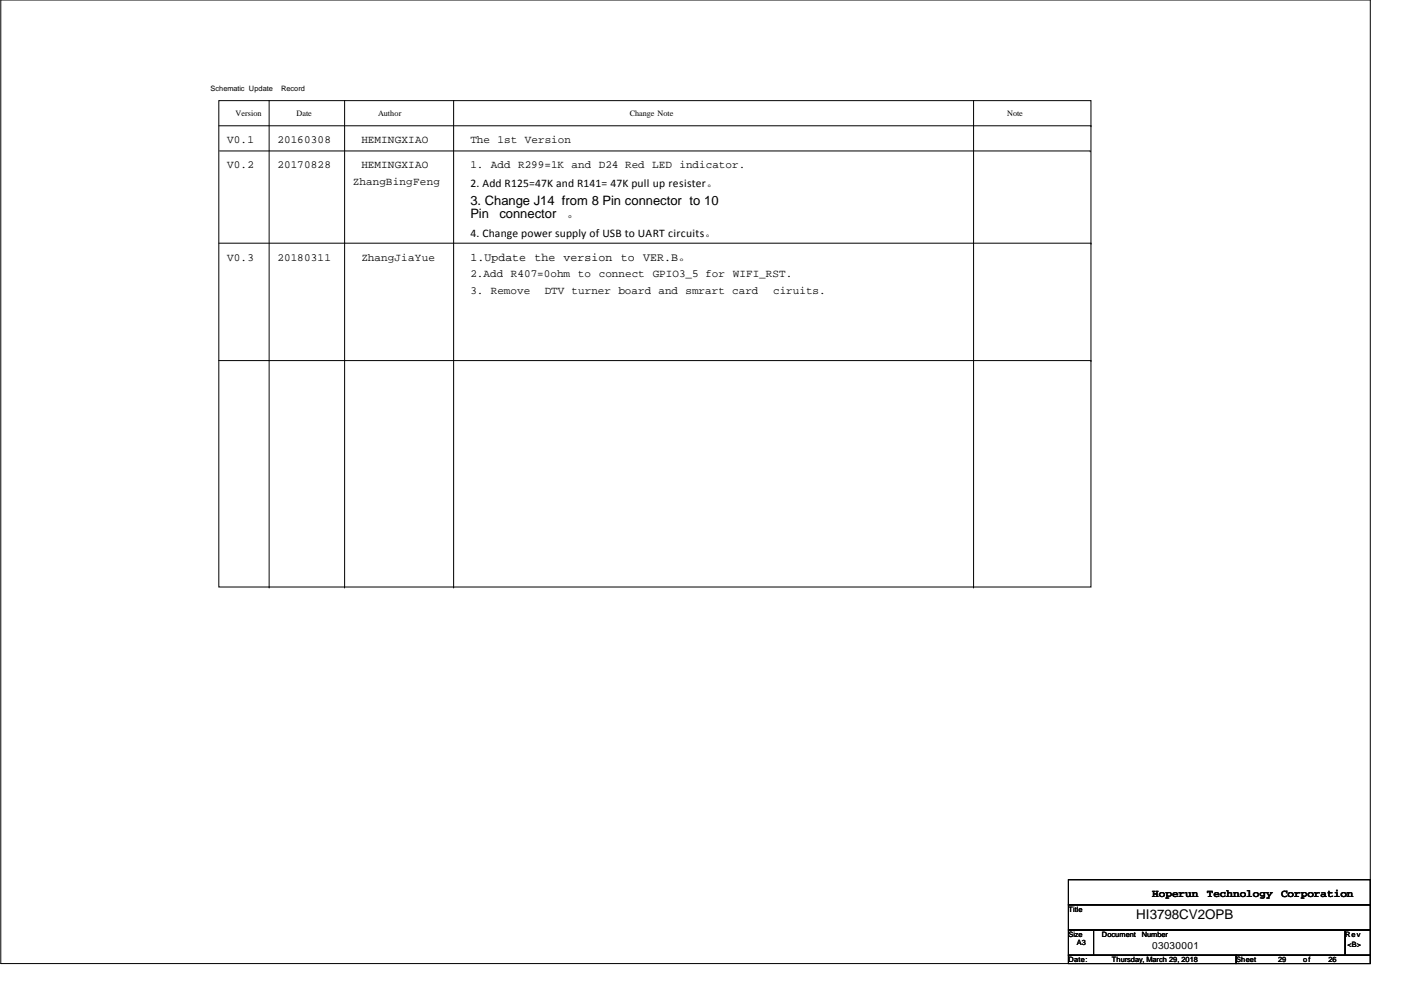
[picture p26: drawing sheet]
<svg xmlns="http://www.w3.org/2000/svg" width="297mm" height="210mm" viewBox="0 0 297 210" stroke-linecap="round" stroke-linejoin="round" font-family="sans-serif">
<defs><g id="words">
<g font-size="2.8">
<text x="99.7" y="43.4">3. Change J14 from 8 Pin connector to 10</text>
<text x="99.7" y="46.2">Pin</text>
<text x="105.9" y="46.2">connector</text>
<text x="120.2" y="46.2">。</text>
<text x="240.9" y="194.9">HI3798CV2OPB</text>
</g>
<g font-size="2.5">
<text x="99.7" y="39.7">2. Add R125=47K and R141= 47K pull up resister。</text>
<text x="99.7" y="50.3">4. Change power supply of USB to UART circuits。</text>
<text x="99.7" y="55.3">1.Update</text>
<text x="113.3" y="55.3">the</text>
<text x="119.5" y="55.3">version</text>
<text x="131.7" y="55.3">to</text>
<text x="136.4" y="55.3">VER.B。</text>
</g>
<g font-size="2.3">
<text x="48.2" y="30.4">V0.1</text>
<text x="48.2" y="35.7">V0.2</text>
<text x="58.8" y="30.4">20160308</text>
<text x="58.8" y="35.7">20170828</text>
<text x="76.6" y="30.4">HEMINGXIAO</text>
<text x="76.6" y="35.7">HEMINGXIAO</text>
<text x="99.7" y="30.4">The 1st Version</text>
<text x="99.7" y="35.7">1. Add R299=1K and D24 Red LED indicator.</text>
<text x="74.8" y="39.2">ZhangBingFeng</text>
<text x="48.2" y="55.2">V0.3</text>
<text x="58.8" y="55.2">20180311</text>
<text x="76.6" y="55.2">ZhangJiaYue</text>
<text x="99.7" y="58.8">2.Add R407=0ohm to</text>
<text x="127" y="58.8">connect</text>
<text x="138.4" y="58.8">GPIO3_5 for</text>
<text x="155.4" y="58.8">WIFI_RST.</text>
<text x="99.7" y="62.4">3. Remove</text>
<text x="115.5" y="62.4">DTV turner board and smrart card</text>
<text x="163.9" y="62.4">ciruits.</text>
<text x="244.3" y="190.2">Hoperun</text>
<text x="255.9" y="190.2">Technology</text>
<text x="271.6" y="190.2">Corporation</text>
</g>
<text font-size="2.1" x="244.3" y="201.3">03030001</text>
<g font-size="1.7">
<text x="49.9" y="24.7">Version</text>
<text x="62.9" y="24.7">Date</text>
<text x="80.2" y="24.7">Author</text>
<text x="133.5" y="24.7">Change Note</text>
<text x="213.5" y="24.7">Note</text>
</g>
<g font-size="1.6">
<text x="44.6" y="19.2">Schematic Update</text>
<text x="59.6" y="19.2">Record</text>
<text x="226.5" y="193.3">Title</text>
<text x="226.5" y="198.6">Size</text>
<text x="226.5" y="204">Date:</text>
<text x="228.3" y="200.4">A3</text>
<text x="233.6" y="198.6">Document</text>
<text x="235.8" y="204">Thursday, March 29, 2018</text>
<text x="242.1" y="198.6">Number</text>
<text x="262.1" y="204">Sheet</text>
<text x="271" y="204">29</text>
<text x="276.3" y="204">o f</text>
<text x="281.6" y="204">26</text>
<text x="285.2" y="198.6">Rev</text>
<text x="285.7" y="200.7">&lt;B&gt;</text>
</g>
</g></defs>
<g fill="none" stroke="#000" stroke-width=".21">
<path d="M.2 0h290.3v204.3h-290.3zM46.4 21.3h184.9v103.2h-184.9zM46.4 26.7h184.9M46.6 32h184.5M57.1 21.3v103.2M73.1 21.3v103.2M96.2 21.3v103.2M206.4 21.3v103.2M231.1 32h.1M231.3 26.7h.1M46.4 51.6h184.9M231.3 51.6h.1"/>
<path d="M46.4 76.5h184.9M231.3 76.5h.1M57.1 124.5h.1M73.1 124.5h.1M96.2 124.5h.1M206.4 124.5h.1M226.5 186.5h64v5.4h-64zM226.5 191.9h64v5.3h-64zM226.5 197.2h5.4v5.3h-5.4zM231.9 197.2h53.3v5.3h-53.3zM285.2 197.2h5.3v5.3h-5.3zM226.5 202.5h35.6v1.8h-35.6z"/>
<path d="M262.1 202.5h28.4v1.8h-28.4z"/>
</g>
<use href="#words"/>
</svg>
